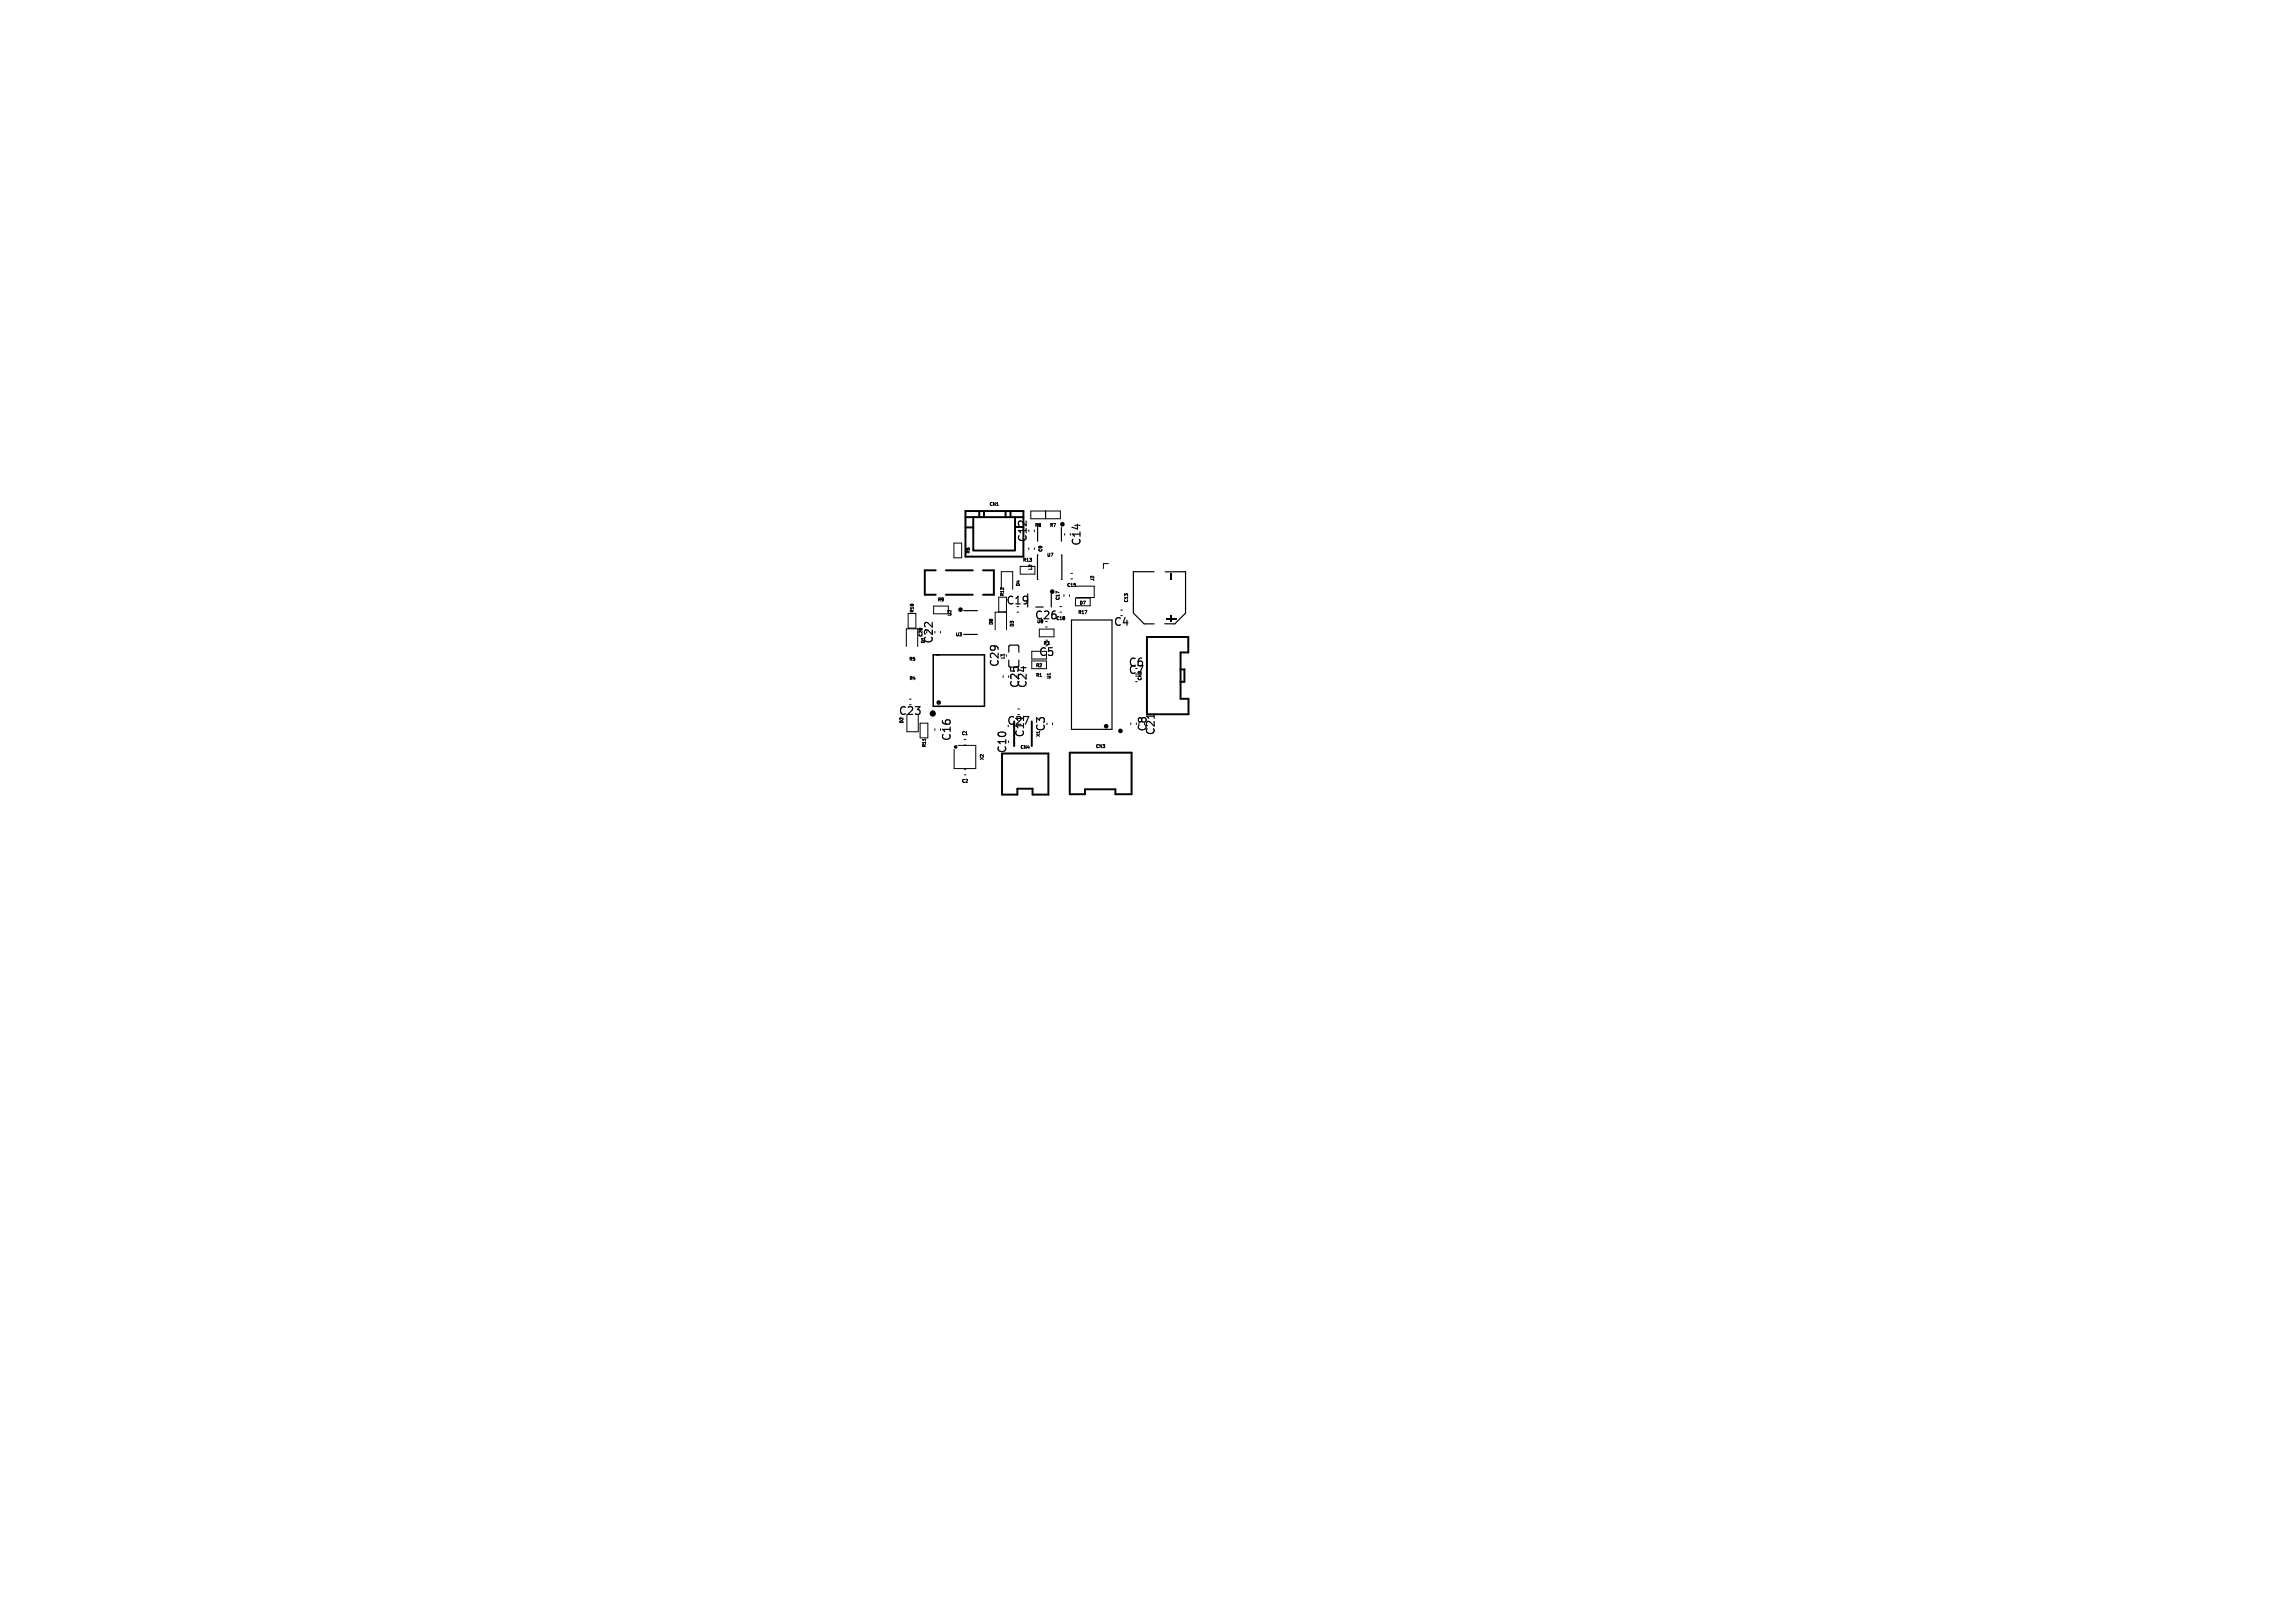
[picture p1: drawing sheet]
<svg xmlns="http://www.w3.org/2000/svg" width="297mm" height="210mm" viewBox="0 0 297 210" stroke-linecap="round" stroke-linejoin="round" font-family="sans-serif">
<defs><g id="words">
<g font-size="1.4">
<text x="133.1" y="70.3" transform="rotate(-90 133.1 70.3)">C12</text>
<text x="140" y="70.7" transform="rotate(-90 140 70.7)">C14</text>
<text x="120.9" y="83.4" transform="rotate(-90 120.9 83.4)">C22</text>
<text x="130.1" y="78.4">C19</text>
<text x="133.8" y="80.3">C26</text>
<text x="144" y="81.2">C4</text>
<text x="129.4" y="86.4" transform="rotate(-90 129.4 86.4)">C29</text>
<text x="132.1" y="89.1" transform="rotate(-90 132.1 89.1)">C25</text>
<text x="133.1" y="89.1" transform="rotate(-90 133.1 89.1)">C24</text>
<text x="134.4" y="85.1">C5</text>
<text x="146" y="87.4">C7</text>
<text x="146" y="86.4">C6</text>
<text x="116.2" y="92.7">C23</text>
<text x="123.2" y="96" transform="rotate(-90 123.2 96)">C16</text>
<text x="130.2" y="94">C27</text>
<text x="132.7" y="95.5" transform="rotate(-90 132.7 95.5)">C11</text>
<text x="135.4" y="94.8" transform="rotate(-90 135.4 94.8)">C3</text>
<text x="148.6" y="94.8" transform="rotate(-90 148.6 94.8)">C8</text>
<text x="149.6" y="95.2" transform="rotate(-90 149.6 95.2)">C21</text>
<text x="130.4" y="97.6" transform="rotate(-90 130.4 97.6)">C10</text>
</g>
<g font-size=".6">
<text x="128" y="65.6">CN1</text>
<text x="125.6" y="71.7" transform="rotate(-90 125.6 71.7)">R6</text>
<text x="133.8" y="68.3">R8</text>
<text x="135" y="71.5" transform="rotate(-90 135 71.5)">C9</text>
<text x="135.8" y="68.3">R7</text>
<text x="121.3" y="77.9">R9</text>
<text x="130" y="77.2" transform="rotate(-90 130 77.2)">R12</text>
<text x="132.1" y="76" transform="rotate(-90 132.1 76)">D4</text>
<text x="132.3" y="72.8">R13</text>
<text x="133.7" y="73.9" transform="rotate(-90 133.7 73.9)">L2</text>
<text x="135.4" y="72.2">U7</text>
<text x="137.2" y="77.8" transform="rotate(-90 137.2 77.8)">C17</text>
<text x="138" y="76.1">C15</text>
<text x="141.7" y="75.3" transform="rotate(-90 141.7 75.3)">J2</text>
<text x="118.4" y="79.4" transform="rotate(-90 118.4 79.4)">R10</text>
<text x="119.5" y="82.5" transform="rotate(-90 119.5 82.5)">C28</text>
<text x="119.8" y="83.4" transform="rotate(-90 119.8 83.4)">D1</text>
<text x="123.2" y="79.8" transform="rotate(-90 123.2 79.8)">U2</text>
<text x="123.6" y="82.5">U3</text>
<text x="128.6" y="81" transform="rotate(-90 128.6 81)">D8</text>
<text x="131.3" y="81.2" transform="rotate(-90 131.3 81.2)">D3</text>
<text x="134.1" y="80.8">U8</text>
<text x="134.9" y="83.6">R3</text>
<text x="136.6" y="80.4">C18</text>
<text x="139.4" y="79.6">R17</text>
<text x="139.6" y="78.4">D7</text>
<text x="146.1" y="78" transform="rotate(-90 146.1 78)">C13</text>
<text x="117.6" y="85.6">R5</text>
<text x="117.6" y="88.1">R4</text>
<text x="130.1" y="85.4" transform="rotate(-90 130.1 85.4)">L1</text>
<text x="134" y="87.7">R1</text>
<text x="134" y="86.5">R2</text>
<text x="136.1" y="87.9" transform="rotate(-90 136.1 87.9)">U1</text>
<text x="147.9" y="88.1" transform="rotate(-90 147.9 88.1)">CN2</text>
<text x="117" y="93.7" transform="rotate(-90 117 93.7)">D2</text>
<text x="124.4" y="95.2">C1</text>
<text x="134.7" y="95.4" transform="rotate(-90 134.7 95.4)">X1</text>
<text x="119.9" y="96.8" transform="rotate(-90 119.9 96.8)">R11</text>
<text x="124.4" y="101.4">C2</text>
<text x="127.4" y="98.4" transform="rotate(-90 127.4 98.4)">X2</text>
<text x="132" y="97">CN4</text>
<text x="141.7" y="96.9">CN3</text>
</g>
</g></defs>
<g fill="none" stroke="#000" stroke-width=".13">
<path d="M117.5 79.4h1v1.9h-1zM117.9 78.2h.2M120.8 78.4h1.9v1h-1.9zM123.5 70.3h.9v1.9h-.9zM129 65.4h.2M129.3 77.3h.9v1.9h-.9zM129.5 76.1h.2M129.6 76.3v-2.3h1.5v2.3M129.9 76v.3M131.6 79.2h.2M132 73.3h1.9v1h-1.9zM133.1 70.9v.2"/>
<path d="M133.4 66.1h3.8v1h-3.8zM133.9 68.6v.2M133.9 70.9v.2M135.3 66.1v1M137.1 76.7l-.4-.2v.3M137.2 79.2h.2M137.2 78.5h.2M137.7 77v.2M137.8 79.8v.1M137.8 80v.2M137.8 79.9h.1M137.8 69v.2"/>
<path d="M138.4 77v.2M138.5 69v.2M138.6 74.9h.2M138.6 74.2h.2M139.2 77.4h1.9v1h-1.9zM139.2 75.7v.2M139.3 75.8h2.3v1.5h-2.3M140.4 79h.3l-.2 .4M143.4 72.9h-.6v.7M145 78.9h.3M145 79.7h.3M117.3 83.7v-2.3h1.5v2.3"/>
<path d="M117.4 92.4v2.3h1.4v-2.3M117.7 91.2h.2M117.7 90.5h.2M119 81.3h.1M119.1 93.6h1v1.9h-1zM119.1 81.3h.2M119.8 95.6v.2M121 94.3v.2M121.7 81.7v.2M121.7 94.3v.2M124 96.5h2.3v3h-2.8v-2.5M124.8 95.7h.2"/>
<path d="M124.8 96.4h.2M124.8 99.5h.2M125 95.1h.2M128.8 81.5v-2.3h1.5v2.3M129.8 87.4v.3M130 84.6v.3M130.5 87.4v.3M131.2 95.9v.2M131.7 91.7h.2M131.7 92.5h.2M133.5 85.5h1.9v1h-1.9zM134.5 81.4h1.9v1h-1.9z"/>
<path d="M134.6 87.5h.2M135.3 81.1h.2M135.4 82.8h.2M135.4 84.3h-1.9v1h1.9M135.9 87.1v.2M136.2 93.5v.3M146.3 93.5v.3M147 88.2h.2M147.1 93.5v.3M124.8 100.3h.2"/>
</g>
<g fill="none" stroke="#000" stroke-width=".15">
<path d="M124.7 79h1.8M133 76.8v1.7M134 78.5h1M134.3 68.3v1.7M134.3 71.8v3.2M136.1 76.8v1.7M137.4 71.8v3.2M137.4 68.3v1.7M149.3 74h-2.6v5.3l1.4 1.4h1.3M150.8 74h2.6v5.3l-1.4 1.4h-1.3M124.7 82.1h1.8M130.5 84.4v-.8l.2-.1h1l.1 .1v.8"/>
<path d="M130.5 85.4v.8M131.8 85.4v.8M138.7 80.2h5.2v14.2h-5.2zM149.4 92.4v.6"/>
</g>
<g fill="none" stroke="#000" stroke-width=".25">
<path d="M121.1 73.8h-1.4v3.2h1.4M122.4 77h3.5M122.4 73.8h3.5M124.9 66.1h7.5v5.9h-7.5zM124.9 66.9h1.1M124.9 68.2h1M126 66.9h5.4v4.3h-5.4zM126.7 66.1v.8M127.2 73.8h1.4v3.2h-1.4M127.3 66.1v.8M130.1 66.1v.8M130.8 66.1v.8"/>
<path d="M131.4 66.9h1M131.4 68.2h1M129.7 97.5h6v5.3h-2.1v-.7h-1.9v.7h-2zM131.2 93.3v3.2M133.5 93.3v3.2M138.4 97.4h8v5.4h-2.1v-.7h-3.9v.7h-2zM148.4 82.4h5.4v2h-1v6h1v2h-5.4zM152.8 86.6h.5v1.6h-.5"/>
<circle cx="121.5" cy="90.9" r=".17"/>
</g>
<circle cx="123.7" cy="96.6" r=".16" fill="#000" stroke="#000" stroke-width=".13"/>
<g fill="none" stroke="#000" stroke-width=".3">
<circle cx="124.3" cy="78.9" r=".15"/>
<circle cx="136.2" cy="76.6" r=".15"/>
<circle cx="137.5" cy="67.8" r=".15"/>
<circle cx="143.2" cy="94" r=".15"/>
<circle cx="145" cy="94.6" r=".15"/>
</g>
<path d="M120.8 84.7h6.6v6.7h-6.6z" fill="none" stroke="#000" stroke-width=".2"/>
<circle cx="120.7" cy="92.3" r=".2" fill="none" stroke="#000" stroke-width=".4"/>
<path d="M151.5 74.2h.2v.8h-.2zM151.5 79.7h.2v.8h-.2zM150.9 80h1.3v.2h-1.3z" fill="#000"/>
<use href="#words"/>
</svg>
